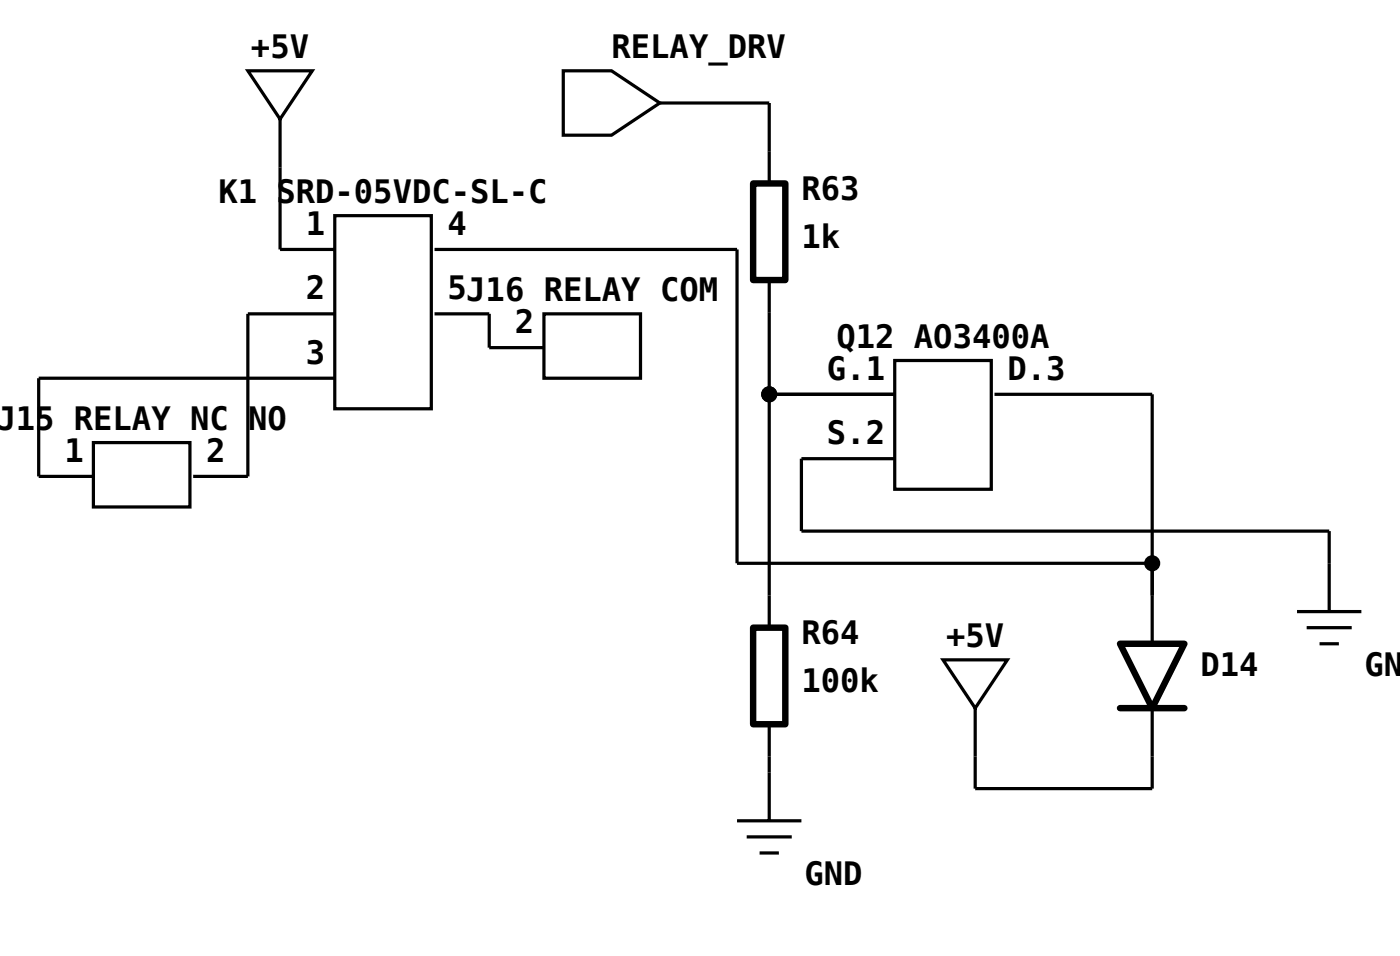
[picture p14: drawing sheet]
<svg xmlns="http://www.w3.org/2000/svg" width="115mm" height="79mm" viewBox="0 0 115 79" stroke-linecap="round" stroke-linejoin="round" font-family="sans-serif">
<defs><g id="words">
<g font-size="2.6">
<text x="20.6" y="4.8">+5V</text>
<text x="50.3" y="4.8">RELAY_DRV</text>
<text x="18" y="16.7">K1 SRD-05VDC-SL-C</text>
<text x="65.9" y="16.4">R63</text>
<text x="25.1" y="19.3">1</text>
<text x="36.8" y="19.3">4</text>
<text x="65.9" y="20.4">1k</text>
<text x="25.1" y="24.6">2</text>
<text x="25.1" y="29.9">3</text>
<text x="36.8" y="24.6">5J16 RELAY COM</text>
<text x="42.3" y="27.4">2</text>
<text x="68.8" y="28.6">Q12 AO3400A</text>
<text x="-.3" y="35.3">J15 RELAY NC NO</text>
<text x="68" y="31.2">G.1</text>
<text x="82.8" y="31.2">D.3</text>
<text x="5.3" y="38">1</text>
<text x="16.9" y="38">2</text>
<text x="68" y="36.5">S.2</text>
<text x="65.9" y="52.9">R64</text>
<text x="77.8" y="53.2">+5V</text>
<text x="65.9" y="56.9">100k</text>
<text x="98.7" y="55.6">D14</text>
<text x="112.2" y="55.6">GND</text>
<text x="66.1" y="72.8">GND</text>
</g>
</g></defs>
<path d="M61.9 15.1h2.7v7.9h-2.7zM61.9 51.6h2.7v7.9h-2.7zM92.1 52.9h5.3l-2.7 5.3zM92.1 58.2h5.3" fill="none" stroke="#000" stroke-width=".53"/>
<g fill="none" stroke="#000" stroke-width=".26">
<path d="M20.4 5.8h5.3l-2.7 4zM23 9.8v10.7h4.5M27.5 17.7h8v15.9h-8zM46.3 5.8h4l3.9 2.7-3.9 2.6h-4zM54.2 8.5h9v6.6M7.7 36.4h7.9v5.3h-7.9zM27.5 25.8h-7.1v13.4h-4.5M27.5 31.1h-24.3v8.1h4.5M35.7 20.5h24.9v25.8h34.1M35.7 25.8h4.5v2.8h4.5M44.7 25.8h8v5.3h-8zM63.2 23v28.6"/>
<path d="M63.2 32.4h10.4M73.6 29.6h7.9v10.6h-7.9zM73.6 37.7h-7.7v6h43.4v6.6M81.8 32.4h12.9v20.5M63.2 59.5v8M77.5 54.2h5.3l-2.6 4zM80.2 58.2v6.6h14.5v-6.6M106.6 50.3h5.3M107.4 51.6h3.7M108.5 52.9h1.6M60.6 67.5h5.3M61.4 68.8h3.7"/>
<path d="M62.4 70.1h1.6"/>
</g>
<g fill="#000" stroke="#000" stroke-width=".26">
<circle cx="63.2" cy="32.4" r=".53"/>
<circle cx="94.7" cy="46.3" r=".53"/>
</g>
<use href="#words"/>
</svg>
